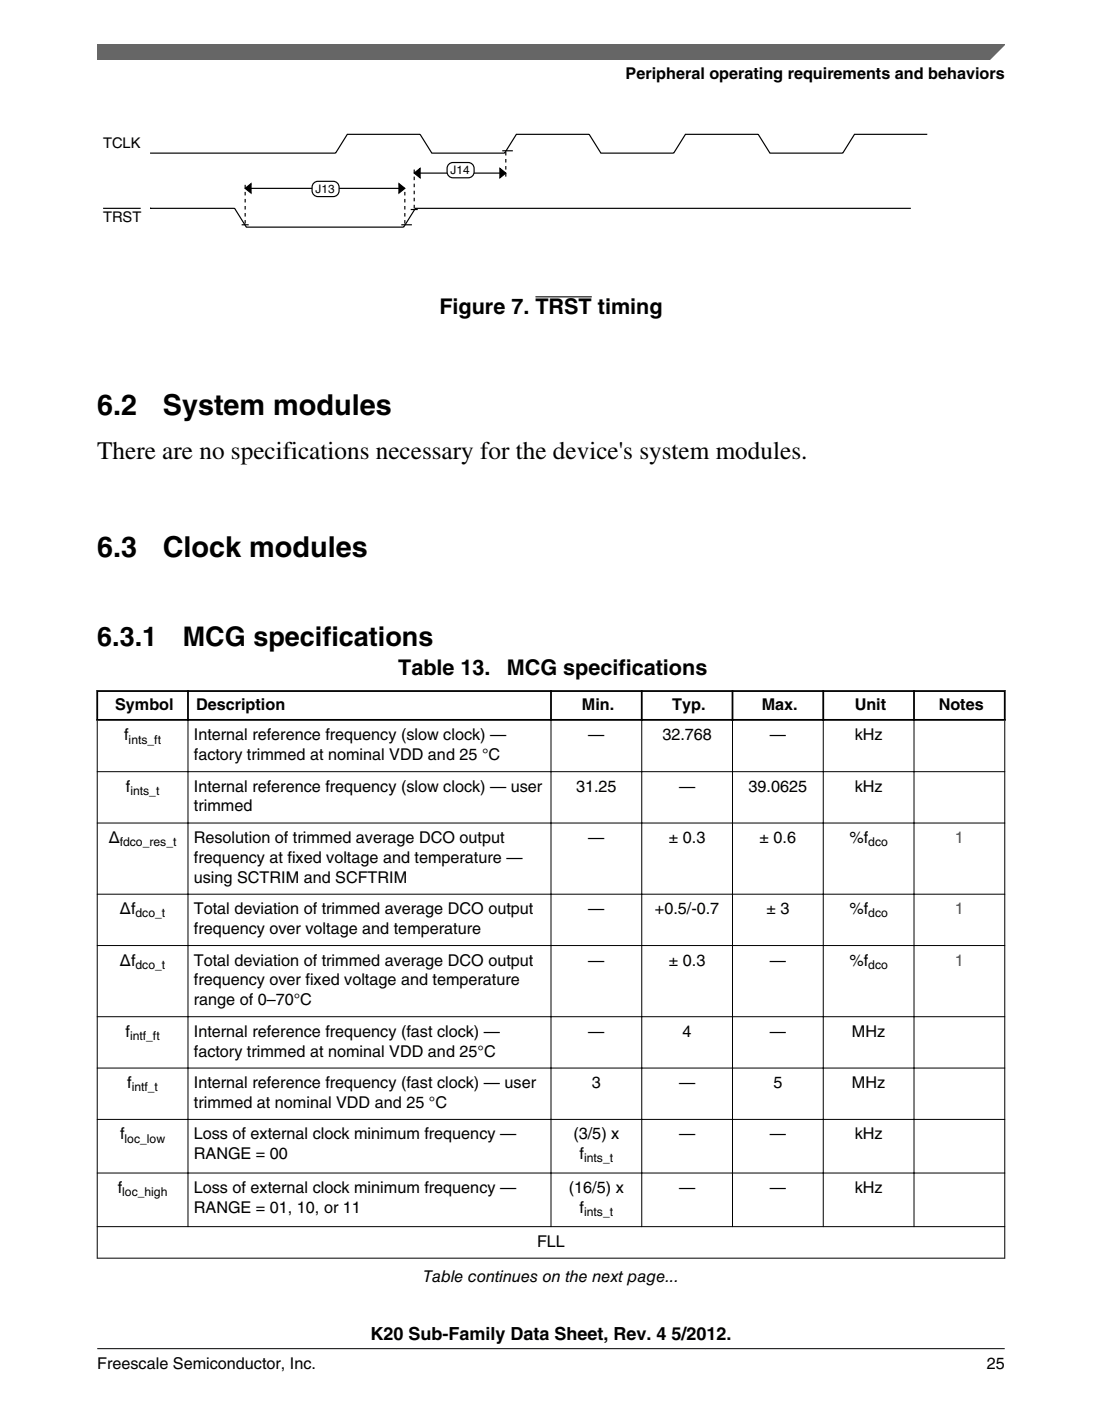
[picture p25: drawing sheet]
<svg xmlns="http://www.w3.org/2000/svg" width="216mm" height="274mm" viewBox="0 0 216 274" stroke-linecap="round" stroke-linejoin="round" font-family="sans-serif">
<defs><g id="words">
<g font-size="5.6">
<text x="19" y="81.3">6.2</text>
<text x="31.9" y="81.3">System modules</text>
<text x="19" y="109.1">6.3</text>
<text x="31.9" y="109.1">Clock modules</text>
</g>
<g font-size="5.3">
<text x="19" y="126.5">6.3.1</text>
<text x="35.8" y="126.5">MCG specifications</text>
</g>
<text font-size="4.9" x="19.1" y="90">There are no specifications necessary for the device's system modules.</text>
<g font-size="4.2">
<text x="86.1" y="61.4">Figure 7. TRST timing</text>
<text x="78" y="132.2">Table 13.</text>
<text x="99.3" y="132.2">MCG specifications</text>
</g>
<text font-size="3.5" x="72.6" y="262.3">K20 Sub-Family Data Sheet, Rev. 4 5/2012.</text>
<g font-size="3.2">
<text x="122.6" y="15.5">Peripheral operating requirements and behaviors</text>
<text x="22.6" y="139">Symbol</text>
<text x="38.4" y="139">Description</text>
<text x="114" y="139">Min.</text>
<text x="131.7" y="139">Typ.</text>
<text x="149.2" y="139">Max.</text>
<text x="167.4" y="139">Unit</text>
<text x="183.9" y="139">Notes</text>
<text x="24.3" y="145">f</text>
<text x="38" y="145">Internal reference frequency (slow clock) —</text>
<text x="38" y="148.8">factory trimmed at nominal VDD and 25 °C</text>
<text x="115.3" y="145">—</text>
<text x="129.8" y="145">32.768</text>
<text x="150.8" y="145">—</text>
<text x="167.4" y="145">kHz</text>
<text x="24.7" y="155">f</text>
<text x="38" y="155">Internal reference frequency (slow clock) — user</text>
<text x="112.9" y="155">31.25</text>
<text x="133" y="155">—</text>
<text x="146.7" y="155">39.0625</text>
<text x="167.4" y="155">kHz</text>
<text x="38" y="158.9">trimmed</text>
<text x="21.3" y="165.1">Δ</text>
<text x="38" y="165.1">Resolution of trimmed average DCO output</text>
<text x="115.3" y="165.1">—</text>
<text x="131" y="165.1">± 0.3</text>
<text x="148.8" y="165.1">± 0.6</text>
<text x="166.4" y="165.1">%f</text>
<text x="38" y="168.9">frequency at fixed voltage and temperature —</text>
<text x="38" y="172.8">using SCTRIM and SCFTRIM</text>
<text x="23.5" y="179">Δf</text>
<text x="38" y="179">Total deviation of trimmed average DCO output</text>
<text x="115.3" y="179">—</text>
<text x="128.3" y="179">+0.5/-0.7</text>
<text x="150.1" y="179">± 3</text>
<text x="166.4" y="179">%f</text>
<text x="38" y="182.9">frequency over voltage and temperature</text>
<text x="23.5" y="189.1">Δf</text>
<text x="38" y="189.1">Total deviation of trimmed average DCO output</text>
<text x="115.3" y="189.1">—</text>
<text x="131" y="189.1">± 0.3</text>
<text x="150.8" y="189.1">—</text>
<text x="166.4" y="189.1">%f</text>
<text x="38" y="192.9">frequency over fixed voltage and temperature</text>
<text x="38" y="196.8">range of 0–70°C</text>
<text x="24.6" y="203">f</text>
<text x="38" y="203">Internal reference frequency (fast clock) —</text>
<text x="115.3" y="203">—</text>
<text x="133.7" y="203">4</text>
<text x="150.8" y="203">—</text>
<text x="166.9" y="203">MHz</text>
<text x="38" y="206.9">factory trimmed at nominal VDD and 25°C</text>
<text x="24.9" y="213">f</text>
<text x="38" y="213">Internal reference frequency (fast clock) — user</text>
<text x="116" y="213">3</text>
<text x="133" y="213">—</text>
<text x="151.5" y="213">5</text>
<text x="166.9" y="213">MHz</text>
<text x="38" y="216.9">trimmed at nominal VDD and 25 °C</text>
<text x="23.5" y="223.1">f</text>
<text x="38" y="223.1">Loss of external clock minimum frequency —</text>
<text x="38" y="227">RANGE = 00</text>
<text x="112.3" y="223.1">(3/5) x</text>
<text x="113.6" y="227">f</text>
<text x="133" y="223.1">—</text>
<text x="150.8" y="223.1">—</text>
<text x="167.4" y="223.1">kHz</text>
<text x="23.1" y="233.6">f</text>
<text x="38" y="233.6">Loss of external clock minimum frequency —</text>
<text x="111.5" y="233.6">(16/5) x</text>
<text x="133" y="233.6">—</text>
<text x="150.8" y="233.6">—</text>
<text x="167.4" y="233.6">kHz</text>
<text x="38" y="237.5">RANGE = 01, 10, or 11</text>
<text x="113.6" y="237.5">f</text>
<text x="105.2" y="244.1">FLL</text>
<text x="82.9" y="251">Table continues on the next page...</text>
<text x="19" y="268">Freescale Semiconductor, Inc.</text>
<text x="193.3" y="268">25</text>
</g>
<g font-size="3.2" fill="#00f">
<text x="187.1" y="165.1">1</text>
<text x="187.1" y="179">1</text>
<text x="187.1" y="189.1">1</text>
</g>
<g font-size="2.9">
<text x="20.2" y="29.1">TCLK</text>
<text x="20.2" y="43.6">TRST</text>
</g>
<g font-size="2.4">
<text x="25.2" y="145.6">ints_ft</text>
<text x="25.5" y="155.6">ints_t</text>
<text x="23.5" y="165.7">fdco_res_t</text>
<text x="170.1" y="165.7">dco</text>
<text x="26.6" y="179.6">dco_t</text>
<text x="170.1" y="179.6">dco</text>
<text x="26.6" y="189.7">dco_t</text>
<text x="170.1" y="189.7">dco</text>
<text x="25.5" y="203.6">intf_ft</text>
<text x="25.8" y="213.7">intf_t</text>
<text x="24.4" y="223.7">loc_low</text>
<text x="114.4" y="227.6">ints_t</text>
<text x="23.9" y="234.2">loc_high</text>
<text x="114.4" y="238.1">ints_t</text>
</g>
<g font-size="2.3">
<text x="88.3" y="34.1">J14</text>
<text x="61.8" y="37.8">J13</text>
</g>
</g></defs>
<g fill="none" stroke="#000" stroke-width=".23">
<path d="M48 36.9l1.2-.9v1.8zM48 36.9h31.3M78.2 36l1.1 .9-1.1 .9zM81.2 33.9l1.1-.9v1.8zM81.2 33.9h17.9M97.9 33l1.2 .9-1.2 .9zM98.4 29.5h2.1M181.7 26.3h-14.3l-2.3 3.7h-14.3l-2.3-3.7h-14.2l-2.3 3.7h-14.3l-2.3-3.7h-14.2l-2.3 3.7h-14.3l-2.3-3.7h-14.3l-2.3 3.7h-36.3M29.4 40.8h.1M29.4 40.8h16.6l2.3 3.7h30.8l2.3-3.7h97M47.3 44h1.4M78.6 44h2.1"/>
<path d="M80.5 41h1.3"/>
</g>
<path d="M48 36.9l1.2-.9v1.8zM78.2 36l1.1 .9-1.1 .9zM81.2 33.9l1.1-.9v1.8zM97.9 33l1.2 .9-1.2 .9z" fill="#000"/>
<path d="M48 36.2v7.8M79.3 37.6v6.4M81.2 33.2v7.8M99.1 34.6v-5.1" fill="none" stroke="#000" stroke-width=".23" stroke-dasharray=".7 .7" stroke-linecap="butt"/>
<path d="M87.8 32.3l.6-.4 .3-.1h3a1.34 1.34 0 0 1 1.2 1.9 1.15 1.15 0 0 1-1.2 1.1h-3a1.34 1.34 0 0 1-1.1-1.8z" fill="#fff"/>
<path d="M87.8 32.3l.6-.4 .3-.1h3a1.34 1.34 0 0 1 1.2 1.9 1.15 1.15 0 0 1-1.2 1.1h-3a1.34 1.34 0 0 1-1.1-1.8z" fill="none" stroke="#000" stroke-width=".23"/>
<path d="M61.4 36l.5-.4 .4-.1h3a1.34 1.34 0 0 1 1.1 1.8 1.15 1.15 0 0 1-1.1 1.2h-3a1.34 1.34 0 0 1-1.2-1.8z" fill="#fff"/>
<path d="M61.4 36l.5-.4 .4-.1h3a1.34 1.34 0 0 1 1.1 1.8 1.15 1.15 0 0 1-1.1 1.2h-3a1.34 1.34 0 0 1-1.2-1.8zM20.2 40.8h7.4" fill="none" stroke="#000" stroke-width=".23"/>
<path d="M104.9 58.1h11" fill="none" stroke="#000" stroke-width=".21"/>
<g fill="#fff">
<path d="M19 128.6h177.8v123.5h-177.8z" fill-rule="evenodd"/>
<path d="M19.2 135.5h17.5v5.3h-17.5z" fill-rule="evenodd"/>
<path d="M37 135.5h70.8v5.3h-70.8z" fill-rule="evenodd"/>
<path d="M108.1 135.5h17.5v5.3h-17.5z" fill-rule="evenodd"/>
<path d="M125.9 135.5h17.4v5.3h-17.4z" fill-rule="evenodd"/>
<path d="M143.7 135.5h17.4v5.3h-17.4z" fill-rule="evenodd"/>
<path d="M161.5 135.5h17.4v5.3h-17.4z" fill-rule="evenodd"/>
<path d="M179.2 135.5h17.5v5.3h-17.5z" fill-rule="evenodd"/>
<path d="M19.1 141.1h17.6v9.9h-17.6z" fill-rule="evenodd"/>
<path d="M36.9 141.1h71v9.9h-71z" fill-rule="evenodd"/>
<path d="M108 141.1h17.6v9.9h-17.6z" fill-rule="evenodd"/>
<path d="M125.8 141.1h17.6v9.9h-17.6z" fill-rule="evenodd"/>
<path d="M143.6 141.1h17.6v9.9h-17.6z" fill-rule="evenodd"/>
<path d="M161.4 141.1h17.6v9.9h-17.6z" fill-rule="evenodd"/>
<path d="M179.2 141.1h17.6v9.9h-17.6z" fill-rule="evenodd"/>
<path d="M19.1 151.2h17.6v9.9h-17.6z" fill-rule="evenodd"/>
<path d="M36.9 151.2h71v9.9h-71z" fill-rule="evenodd"/>
<path d="M108 151.2h17.6v9.9h-17.6z" fill-rule="evenodd"/>
<path d="M125.8 151.2h17.6v9.9h-17.6z" fill-rule="evenodd"/>
<path d="M143.6 151.2h17.6v9.9h-17.6z" fill-rule="evenodd"/>
<path d="M161.4 151.2h17.6v9.9h-17.6z" fill-rule="evenodd"/>
<path d="M179.2 151.2h17.6v9.9h-17.6z" fill-rule="evenodd"/>
<path d="M19.1 161.2h17.6v13.8h-17.6z" fill-rule="evenodd"/>
<path d="M36.9 161.2h71v13.8h-71z" fill-rule="evenodd"/>
<path d="M108 161.2h17.6v13.8h-17.6z" fill-rule="evenodd"/>
<path d="M125.8 161.2h17.6v13.8h-17.6z" fill-rule="evenodd"/>
<path d="M143.6 161.2h17.6v13.8h-17.6z" fill-rule="evenodd"/>
<path d="M161.4 161.2h17.6v13.8h-17.6z" fill-rule="evenodd"/>
<path d="M179.2 161.2h17.6v13.8h-17.6z" fill-rule="evenodd"/>
<path d="M19.1 175.2h17.6v9.9h-17.6z" fill-rule="evenodd"/>
<path d="M36.9 175.2h71v9.9h-71z" fill-rule="evenodd"/>
<path d="M108 175.2h17.6v9.9h-17.6z" fill-rule="evenodd"/>
<path d="M125.8 175.2h17.6v9.9h-17.6z" fill-rule="evenodd"/>
<path d="M143.6 175.2h17.6v9.9h-17.6z" fill-rule="evenodd"/>
<path d="M161.4 175.2h17.6v9.9h-17.6z" fill-rule="evenodd"/>
<path d="M179.2 175.2h17.6v9.9h-17.6z" fill-rule="evenodd"/>
<path d="M19.1 185.2h17.6v13.8h-17.6z" fill-rule="evenodd"/>
<path d="M36.9 185.2h71v13.8h-71z" fill-rule="evenodd"/>
<path d="M108 185.2h17.6v13.8h-17.6z" fill-rule="evenodd"/>
<path d="M125.8 185.2h17.6v13.8h-17.6z" fill-rule="evenodd"/>
<path d="M143.6 185.2h17.6v13.8h-17.6z" fill-rule="evenodd"/>
<path d="M161.4 185.2h17.6v13.8h-17.6z" fill-rule="evenodd"/>
<path d="M179.2 185.2h17.6v13.8h-17.6z" fill-rule="evenodd"/>
<path d="M19.1 199.2h17.6v9.8h-17.6z" fill-rule="evenodd"/>
<path d="M36.9 199.2h71v9.8h-71z" fill-rule="evenodd"/>
<path d="M108 199.2h17.6v9.8h-17.6z" fill-rule="evenodd"/>
<path d="M125.8 199.2h17.6v9.8h-17.6z" fill-rule="evenodd"/>
<path d="M143.6 199.2h17.6v9.8h-17.6z" fill-rule="evenodd"/>
<path d="M161.4 199.2h17.6v9.8h-17.6z" fill-rule="evenodd"/>
<path d="M179.2 199.2h17.6v9.8h-17.6z" fill-rule="evenodd"/>
<path d="M19.1 209.2h17.6v9.9h-17.6z" fill-rule="evenodd"/>
<path d="M36.9 209.2h71v9.9h-71z" fill-rule="evenodd"/>
<path d="M108 209.2h17.6v9.9h-17.6z" fill-rule="evenodd"/>
<path d="M125.8 209.2h17.6v9.9h-17.6z" fill-rule="evenodd"/>
<path d="M143.6 209.2h17.6v9.9h-17.6z" fill-rule="evenodd"/>
<path d="M161.4 209.2h17.6v9.9h-17.6z" fill-rule="evenodd"/>
<path d="M179.2 209.2h17.6v9.9h-17.6z" fill-rule="evenodd"/>
<path d="M19.1 219.3h17.6v10.3h-17.6z" fill-rule="evenodd"/>
<path d="M36.9 219.3h71v10.3h-71z" fill-rule="evenodd"/>
<path d="M108 219.3h17.6v10.3h-17.6z" fill-rule="evenodd"/>
<path d="M125.8 219.3h17.6v10.3h-17.6z" fill-rule="evenodd"/>
<path d="M143.6 219.3h17.6v10.3h-17.6z" fill-rule="evenodd"/>
<path d="M161.4 219.3h17.6v10.3h-17.6z" fill-rule="evenodd"/>
<path d="M179.2 219.3h17.6v10.3h-17.6z" fill-rule="evenodd"/>
<path d="M19.1 229.8h17.6v10.3h-17.6z" fill-rule="evenodd"/>
<path d="M36.9 229.8h71v10.3h-71z" fill-rule="evenodd"/>
<path d="M108 229.8h17.6v10.3h-17.6z" fill-rule="evenodd"/>
<path d="M125.8 229.8h17.6v10.3h-17.6z" fill-rule="evenodd"/>
<path d="M143.6 229.8h17.6v10.3h-17.6z" fill-rule="evenodd"/>
<path d="M161.4 229.8h17.6v10.3h-17.6z" fill-rule="evenodd"/>
<path d="M179.2 229.8h17.6v10.3h-17.6z" fill-rule="evenodd"/>
<path d="M19.1 240.3h177.7v6h-177.7z" fill-rule="evenodd"/>
</g>
<path d="M18.9 135.3h178.1M19 135.1v6M36.8 135.1v6M107.9 135.1v6M125.7 135.1v6M143.5 135.1v6M161.3 135.1v6M179.1 135.1v6M196.8 135.1v6M18.9 141h178.1" fill="none" stroke="#000" stroke-width=".35"/>
<g fill="none" stroke="#000" stroke-width=".2">
<path d="M19 151.1h177.9M19 141.1v105.3M36.8 140.7v99.6M107.9 140.7v99.6M125.7 140.7v99.6M143.5 140.7v99.6M161.3 140.7v99.6M179.1 140.7v99.6M196.8 141.1v105.3M19 161.2h177.9M19 175.1h177.9M19 185.1h177.9"/>
<path d="M19 199.1h177.9M19 209.1h177.9M19 219.2h177.9M19 229.7h177.9M19 240.2h177.9M19 246.4h177.9"/>
</g>
<path d="M19 8.7h177.8l-5.6 3h-172.2z" fill="#666"/>
<path d="M19 11.7v-3h177.8l-3 3" fill="none" stroke="#666" stroke-width=".28"/>
<path d="M19 264.1h177.8" fill="none" stroke="#000" stroke-width=".2"/>
<use href="#words"/>
</svg>
